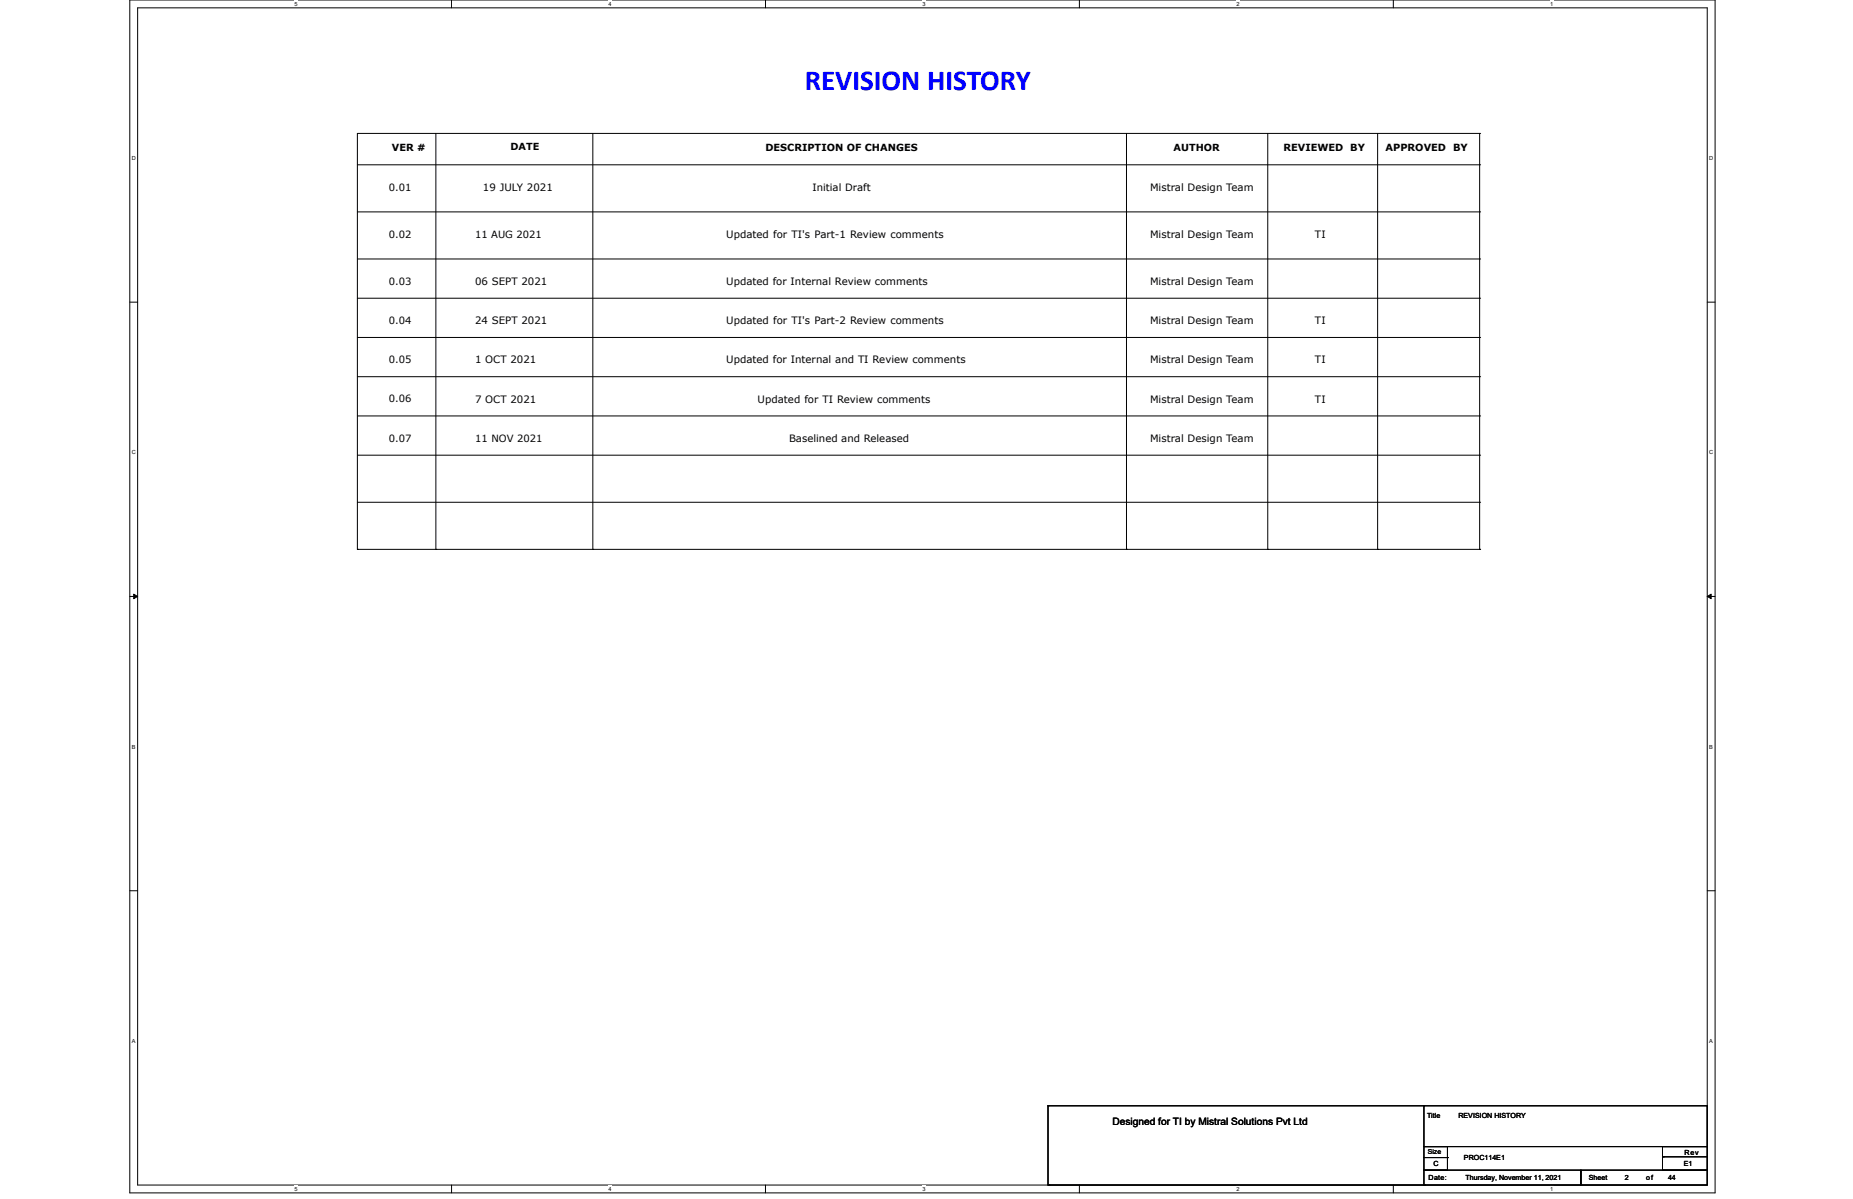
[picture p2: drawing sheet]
<svg xmlns="http://www.w3.org/2000/svg" width="432mm" height="279mm" viewBox="0 0 432 279" stroke-linecap="round" stroke-linejoin="round" font-family="sans-serif">
<defs><g id="words">
<text font-size="6.8" fill="#00f" x="187.5" y="21.1">REVISION HISTORY</text>
<g font-size="2.4">
<text x="112.5" y="44.4">19 JULY 2021</text>
<text x="268" y="44.4">Mistral Design Team</text>
<text x="169.2" y="55.4">Updated for TI's Part-1 Review comments</text>
<text x="268" y="55.4">Mistral Design Team</text>
<text x="306.4" y="55.4">TI</text>
<text x="110.7" y="66.4">06 SEPT 2021</text>
<text x="169.2" y="66.4">Updated for Internal Review comments</text>
<text x="268" y="66.4">Mistral Design Team</text>
<text x="110.7" y="75.5">24 SEPT 2021</text>
<text x="169.2" y="75.5">Updated for TI's Part-2 Review comments</text>
<text x="268" y="75.5">Mistral Design Team</text>
<text x="306.4" y="75.5">TI</text>
<text x="110.7" y="84.7">1 OCT 2021</text>
<text x="169.2" y="84.7">Updated for Internal and TI Review comments</text>
<text x="268" y="84.7">Mistral Design Team</text>
<text x="306.4" y="84.7">TI</text>
<text x="110.7" y="93.8">7 OCT 2021</text>
<text x="176.5" y="93.8">Updated for TI Review comments</text>
<text x="268" y="93.8">Mistral Design Team</text>
<text x="306.4" y="93.8">TI</text>
<text x="183.9" y="103">Baselined and Released</text>
<text x="268" y="103">Mistral Design Team</text>
<text x="259.2" y="262.2">Designed for TI by Mistral Solutions Pvt Ltd</text>
</g>
<g font-size="2.3">
<text x="91.3" y="35.2">VER #</text>
<text x="118.9" y="35">DATE</text>
<text x="178.4" y="35.2">DESCRIPTION OF CHANGES</text>
<text x="273.5" y="35.2">AUTHOR</text>
<text x="299.1" y="35.2">REVIEWED BY</text>
<text x="322.9" y="35.2">APPROVED</text>
<text x="338.6" y="35.2">BY</text>
<text x="90.6" y="44.4">0.01</text>
<text x="189.4" y="44.4">Initial Draft</text>
<text x="90.6" y="55.4">0.02</text>
<text x="110.7" y="55.4">11 AUG 2021</text>
<text x="90.6" y="66.4">0.03</text>
<text x="90.6" y="75.5">0.04</text>
<text x="90.6" y="84.6">0.05</text>
<text x="90.6" y="93.8">0.06</text>
<text x="90.6" y="102.9">0.07</text>
<text x="110.7" y="102.9">11 NOV 2021</text>
</g>
<g font-size="1.6">
<text x="332.5" y="260.6">Title</text>
<text x="339.9" y="260.6">REVISION HISTORY</text>
<text x="332.7" y="269">Size</text>
<text x="392.5" y="269">Rev</text>
<text x="332.9" y="274.9">Date:</text>
<text x="334" y="271.8">C</text>
<text x="341.1" y="270.3">PROC114E1</text>
<text x="341.5" y="275.1">Thursday, November 11, 2021</text>
<text x="370.2" y="274.9">Sheet</text>
<text x="378.6" y="275.1">2</text>
<text x="383.6" y="275.1">of</text>
<text x="388.7" y="275.1">44</text>
<text x="392.3" y="271.8">E1</text>
</g>
<g font-size="1.3">
<text x="68.6" y="1.4">5</text>
<text x="141.8" y="1.4">4</text>
<text x="215" y="1.4">3</text>
<text x="288.1" y="1.4">2</text>
<text x="361.3" y="1.4">1</text>
<text x="30.7" y="37.3">D</text>
<text x="398.3" y="37.3">D</text>
<text x="30.7" y="105.9">C</text>
<text x="398.3" y="105.9">C</text>
<text x="30.7" y="174.5">B</text>
<text x="398.3" y="174.5">B</text>
<text x="30.7" y="243">A</text>
<text x="398.3" y="243">A</text>
<text x="68.6" y="277.5">5</text>
<text x="141.8" y="277.5">4</text>
<text x="215" y="277.5">3</text>
<text x="288.1" y="277.5">2</text>
<text x="361.3" y="277.5">1</text>
</g>
</g></defs>
<path d="M30.2 0h369.5v278h-369.5zM32.1 1.8h365.7v274.3h-365.7z" fill="none" stroke="#000" stroke-width=".23"/>
<g fill="#fff">
<path d="M68.7 .2h.7v1.4h-.7z"/>
<path d="M68.7 276.3h.7v1.5h-.7z"/>
</g>
<path d="M105.2 0v1.8M105.2 276.1v1.9" fill="none" stroke="#000" stroke-width=".23"/>
<g fill="#fff">
<path d="M141.8 .2h.7v1.4h-.7z"/>
<path d="M141.8 276.3h.7v1.5h-.7z"/>
</g>
<path d="M178.4 0v1.8M178.4 276.1v1.9" fill="none" stroke="#000" stroke-width=".23"/>
<g fill="#fff">
<path d="M215 .2h.7v1.4h-.7z"/>
<path d="M215 276.3h.7v1.5h-.7z"/>
</g>
<path d="M251.5 0v1.8M251.5 276.1v1.9" fill="none" stroke="#000" stroke-width=".23"/>
<g fill="#fff">
<path d="M288.1 .2h.7v1.4h-.7z"/>
<path d="M288.1 276.3h.7v1.5h-.7z"/>
</g>
<path d="M324.7 0v1.8M324.7 276.1v1.9" fill="none" stroke="#000" stroke-width=".23"/>
<g fill="#fff">
<path d="M361.3 .2h.7v1.4h-.7z"/>
<path d="M361.3 276.3h.7v1.5h-.7z"/>
<path d="M30.7 36.1h1v1.5h-1z"/>
<path d="M398.3 36.1h.9v1.5h-.9z"/>
<path d="M30.7 104.7h1v1.5h-1z"/>
<path d="M398.3 104.7h.9v1.5h-.9z"/>
</g>
<path d="M30.2 70.4h1.9M397.8 70.4h1.9" fill="none" stroke="#000" stroke-width=".23"/>
<g fill="#fff">
<path d="M30.7 173.3h.9v1.4h-.9z"/>
<path d="M398.3 173.3h.9v1.4h-.9z"/>
</g>
<path d="M30.2 139h1.9M31.2 138.5l.9 .5-.9 .5zM397.8 139l.9-.5v1zM397.8 139h1.9" fill="none" stroke="#000" stroke-width=".23"/>
<path d="M31.2 138.5l.9 .5-.9 .5zM397.8 139l.9-.5v1z" fill="#000"/>
<g fill="#fff">
<path d="M30.7 241.9h.9v1.4h-.9z"/>
<path d="M398.3 241.9h.9v1.4h-.9z"/>
</g>
<g fill="none" stroke="#000" stroke-width=".23">
<path d="M83.3 38.4h261.5M101.6 31.1v96.9M138.1 31.1v96.9M262.5 31.1v96.9M295.4 31.1v96.9M321 31.1v96.9M344.8 38.4h.1M344.8 31.1h.1M344.8 31.1h-261.5v96.9M344.8 31.1v96.9M83.3 49.4h261.5M344.8 49.4h.1"/>
<path d="M83.3 60.4h261.5M83.3 69.5h261.5M83.3 78.6h261.5M344.8 60.4h.1M344.8 69.5h.1M344.8 78.6h.1M83.3 96.9h261.5M83.3 87.8h261.5M344.8 96.9h.1M344.8 87.8h.1M83.3 106.1h261.5M83.3 117h261.5"/>
<path d="M344.8 106.1h.1M344.8 117h.1M83.3 128h.1M83.3 128h261.5M101.6 128h.1M138.1 128h.1M262.5 128h.1M295.4 128h.1M321 128h.1M344.8 128h.1M30.2 207.6h1.9M397.8 207.6h1.9"/>
<path d="M244.2 257.7h.1M244.2 257.7h87.8M244.2 257.7v18.4M331.8 257.7h66v9.5h-66zM244.2 276.1h.1M244.4 276.1h.1M244.4 276.1h87.8M331.8 267.2h5.5v5.5h-5.5zM331.8 272.7h36.6v3.4h-36.6zM331.8 269.7h5.5M337.3 269.7h.1M368.4 272.7h29.4v3.4h-29.4z"/>
<path d="M387.4 267.2h10.4v5.5h-10.4zM387.6 269.6h.1M387.6 269.6h10.2"/>
</g>
<use href="#words"/>
</svg>
